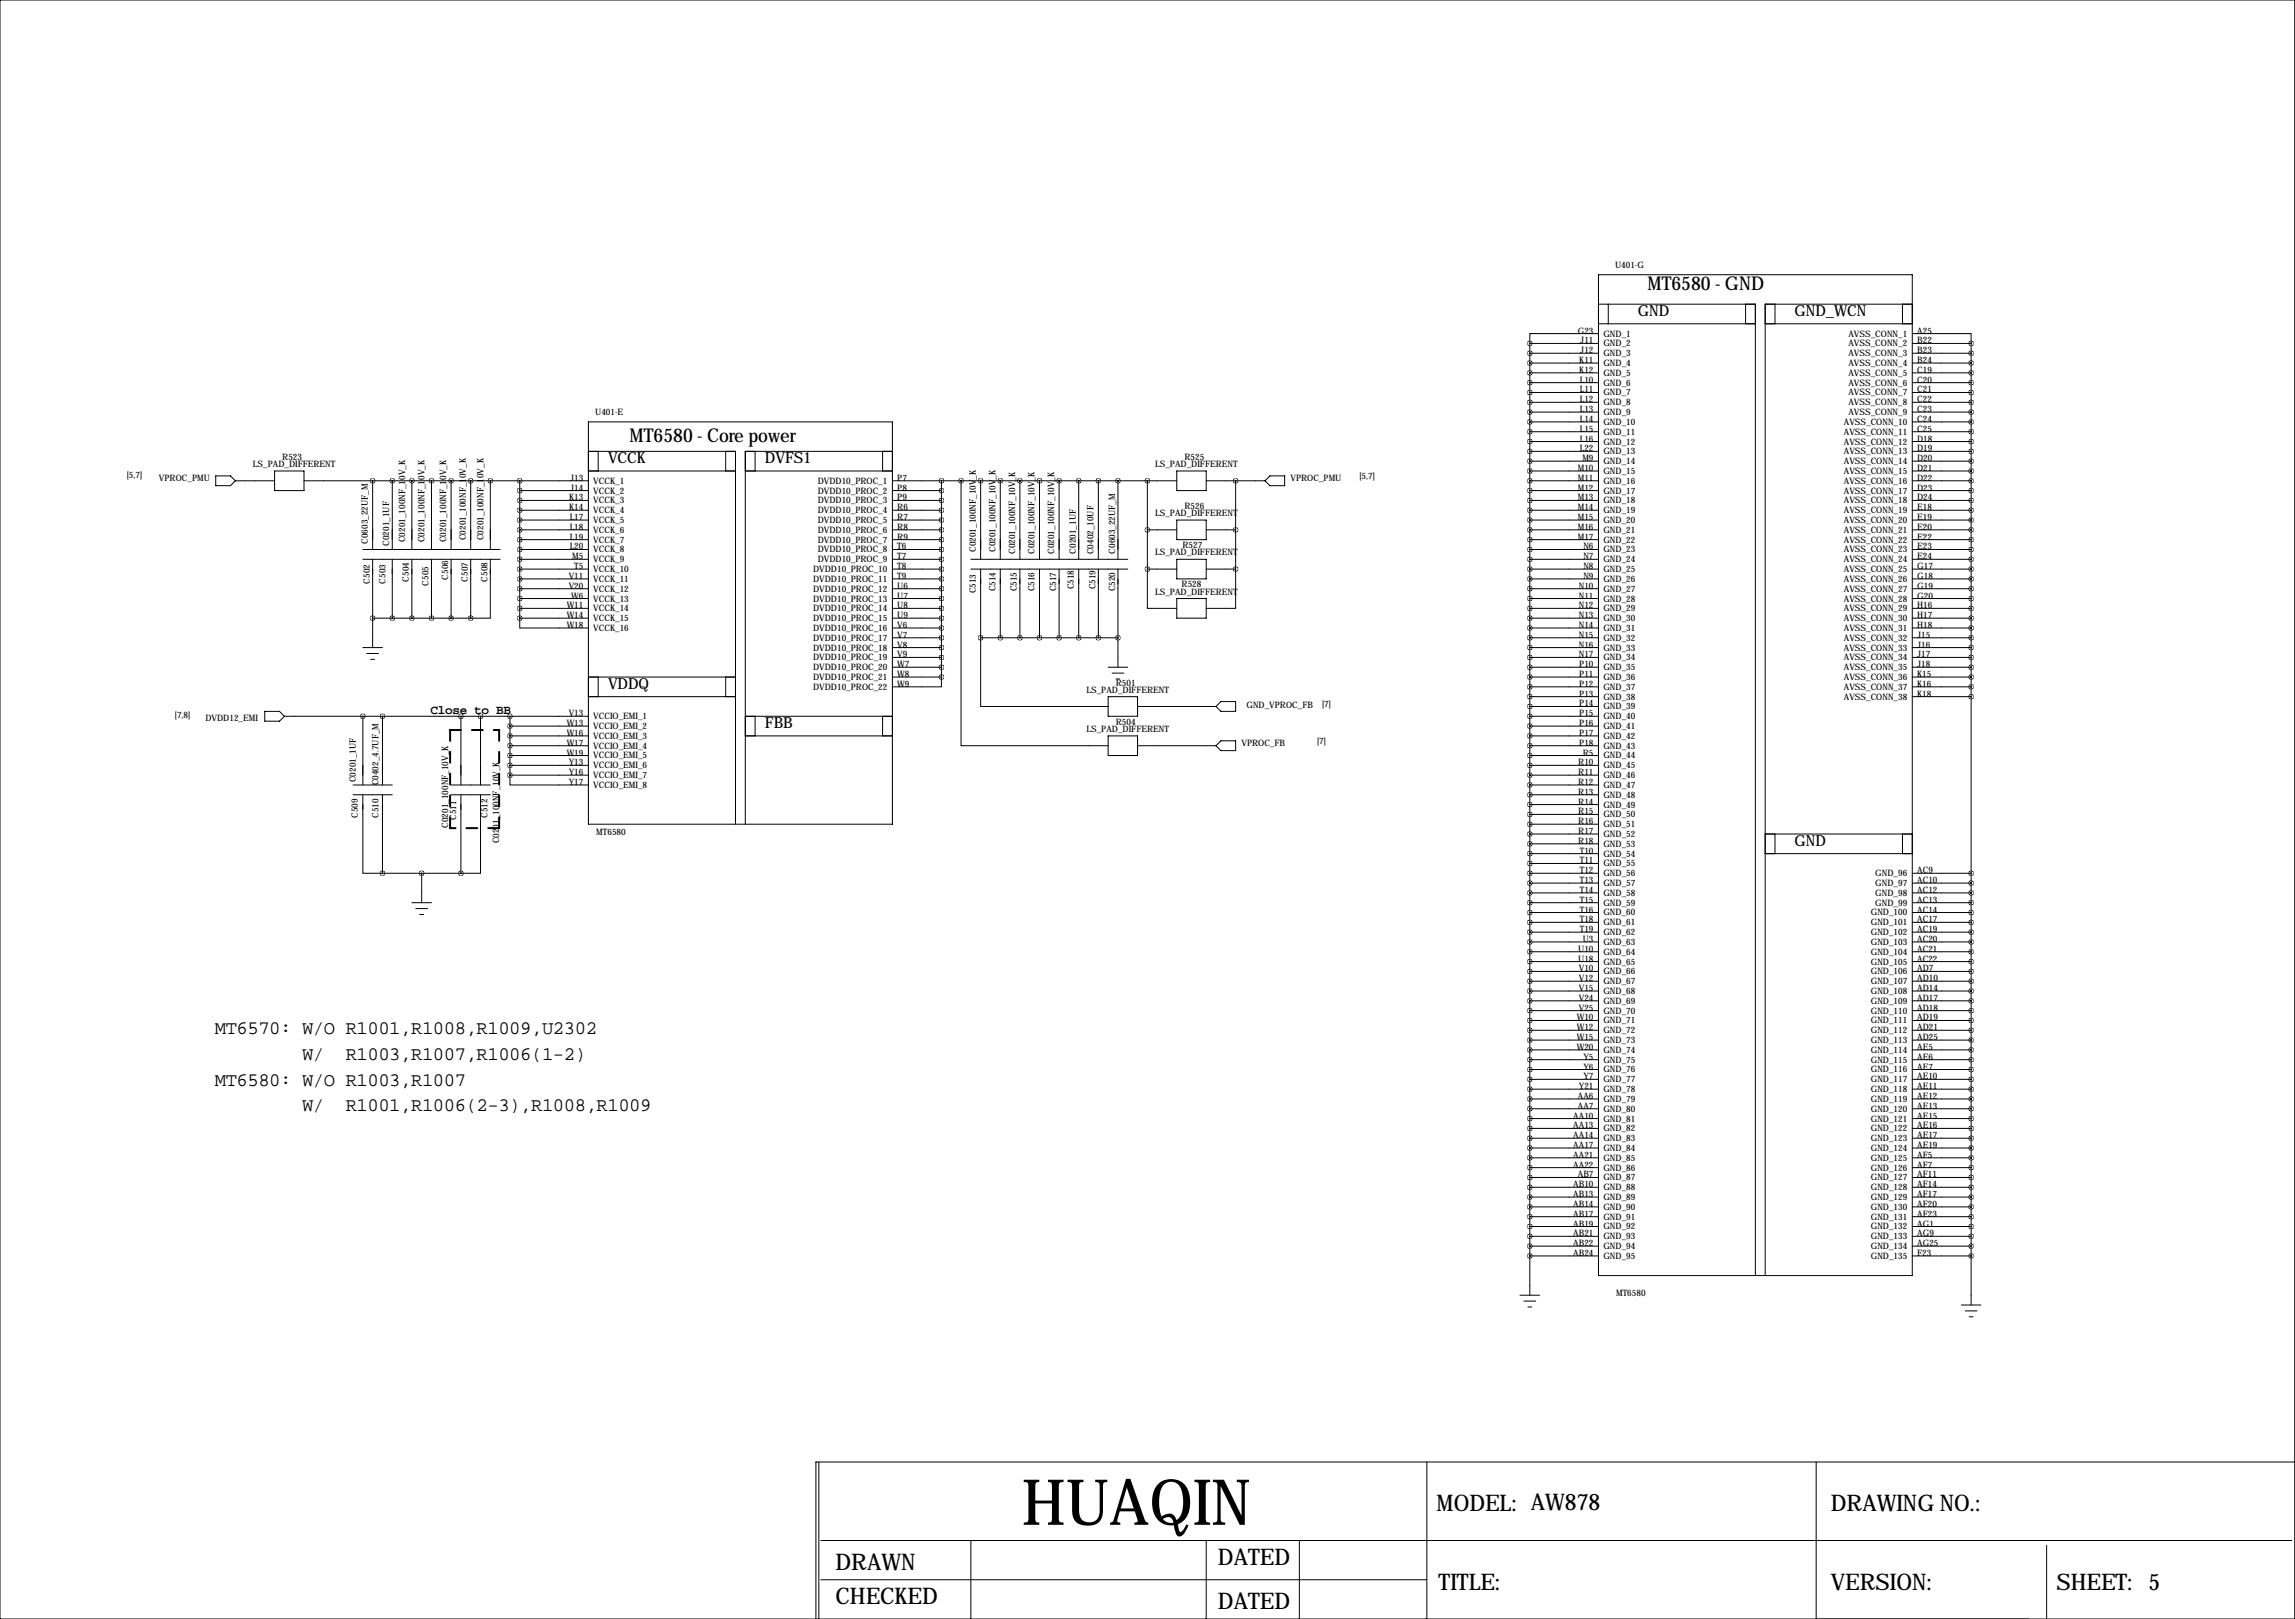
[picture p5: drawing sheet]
<svg xmlns="http://www.w3.org/2000/svg" width="594mm" height="419mm" viewBox="0 0 594 419" stroke-linecap="round" stroke-linejoin="round" font-family="sans-serif">
<defs><g id="words">
<text font-size="16.5" x="264.7" y="394.7">HUAQIN</text>
<g font-size="5.9">
<text x="372.1" y="391.2">MODEL: AW878</text>
<text x="474.2" y="391.2">DRAWING NO.:</text>
<text x="216.4" y="406.4">DRAWN</text>
<text x="315.5" y="405.1">DATED</text>
<text x="372.6" y="411.5">TITLE:</text>
<text x="474.2" y="411.5">VERSION:</text>
<text x="532.6" y="411.5">SHEET:</text>
<text x="556.5" y="411.5">5</text>
<text x="216.4" y="415.3">CHECKED</text>
<text x="315.5" y="416.6">DATED</text>
</g>
<g font-size="4.9">
<text x="426.7" y="75.2">MT6580 - GND</text>
<text x="163.1" y="114.3">MT6580 - Core power</text>
<text x="55.6" y="267.7">MT6570: W/O R1001,R1008,R1009,U2302</text>
<text x="78.2" y="274.4">W/</text>
<text x="89.5" y="274.4">R1003,R1007,R1006(1-2)</text>
<text x="55.6" y="281">MT6580: W/O R1003,R1007</text>
<text x="78.2" y="287.7">W/</text>
<text x="89.5" y="287.7">R1001,R1006(2-3),R1008,R1009</text>
</g>
<g font-size="4">
<text x="424.2" y="81.8">GND</text>
<text x="464.8" y="81.8">GND_WCN</text>
<text x="157.5" y="119.9">VCCK</text>
<text x="198.1" y="119.9">DVFS1</text>
<text x="157.5" y="178.3">VDDQ</text>
<text x="198.1" y="188.5">FBB</text>
<text x="464.8" y="218.9">GND</text>
</g>
<text font-size="3.3" x="111.5" y="184.9">Close to BB</text>
<g font-size="2.3">
<text x="418.3" y="69.3">U401-G</text>
<text x="408.7" y="86.4">G23</text>
<text x="409.3" y="88.9">J11</text>
<text x="415.3" y="89.7">GND_2</text>
<text x="415.3" y="87.1">GND_1</text>
<text x="478.7" y="87.1">AVSS_CONN_1</text>
<text x="478.7" y="89.7">AVSS_CONN_2</text>
<text x="496.6" y="86.4">A25</text>
<text x="496.6" y="88.9">B22</text>
<text x="409.1" y="94">K11</text>
<text x="409.3" y="91.4">J12</text>
<text x="415.3" y="92.2">GND_3</text>
<text x="415.3" y="94.7">GND_4</text>
<text x="478.7" y="92.2">AVSS_CONN_3</text>
<text x="478.7" y="94.7">AVSS_CONN_4</text>
<text x="496.6" y="91.4">B23</text>
<text x="496.6" y="94">B24</text>
<text x="409.1" y="96.5">K12</text>
<text x="409.2" y="99.1">L10</text>
<text x="409.2" y="101.6">L11</text>
<text x="415.3" y="97.3">GND_5</text>
<text x="415.3" y="99.8">GND_6</text>
<text x="478.7" y="97.3">AVSS_CONN_5</text>
<text x="478.7" y="99.8">AVSS_CONN_6</text>
<text x="496.6" y="96.5">C19</text>
<text x="496.6" y="99.1">C20</text>
<text x="496.6" y="101.6">C21</text>
<text x="154.2" y="107.4">U401-E</text>
<text x="409.2" y="104.1">L12</text>
<text x="409.2" y="106.7">L13</text>
<text x="415.3" y="102.4">GND_7</text>
<text x="415.3" y="104.9">GND_8</text>
<text x="415.3" y="107.4">GND_9</text>
<text x="478.7" y="102.4">AVSS_CONN_7</text>
<text x="478.7" y="104.9">AVSS_CONN_8</text>
<text x="478.7" y="107.4">AVSS_CONN_9</text>
<text x="496.6" y="104.1">C22</text>
<text x="496.6" y="106.7">C23</text>
<text x="409.2" y="109.2">L14</text>
<text x="409.2" y="111.8">L15</text>
<text x="415.3" y="110">GND_10</text>
<text x="415.3" y="112.5">GND_11</text>
<text x="477.6" y="110">AVSS_CONN_10</text>
<text x="477.6" y="112.5">AVSS_CONN_11</text>
<text x="496.6" y="109.2">C24</text>
<text x="496.6" y="111.8">C25</text>
<text x="73.1" y="119.1">R523</text>
<text x="306.8" y="119.1">R525</text>
<text x="409.2" y="114.3">L16</text>
<text x="409.2" y="116.8">L22</text>
<text x="409.9" y="119.4">M9</text>
<text x="415.3" y="115.1">GND_12</text>
<text x="415.3" y="117.6">GND_13</text>
<text x="477.6" y="115.1">AVSS_CONN_12</text>
<text x="477.6" y="117.6">AVSS_CONN_13</text>
<text x="496.6" y="114.3">D18</text>
<text x="496.6" y="116.8">D19</text>
<text x="496.6" y="119.4">D20</text>
<text x="32.9" y="123.7">[5,7]</text>
<text x="41.2" y="124.5">VPROC_PMU</text>
<text x="65.5" y="120.9">LS_PAD_DIFFERENT</text>
<text x="147.7" y="124.5">J13</text>
<text x="153.7" y="125.2">VCCK_1</text>
<text x="211.8" y="125.2">DVDD10_PROC_1</text>
<text x="232.4" y="124.5">P7</text>
<text x="299.2" y="120.9">LS_PAD_DIFFERENT</text>
<text x="334.3" y="124.5">VPROC_PMU</text>
<text x="352.2" y="124">[5,7]</text>
<text x="408.7" y="121.9">M10</text>
<text x="408.7" y="124.5">M11</text>
<text x="415.3" y="120.1">GND_14</text>
<text x="415.3" y="122.7">GND_15</text>
<text x="415.3" y="125.2">GND_16</text>
<text x="477.6" y="120.1">AVSS_CONN_14</text>
<text x="477.6" y="122.7">AVSS_CONN_15</text>
<text x="477.6" y="125.2">AVSS_CONN_16</text>
<text x="496.6" y="121.9">D21</text>
<text x="496.6" y="124.5">D22</text>
<text x="147.4" y="129.5">K13</text>
<text x="147.7" y="127">J14</text>
<text x="153.7" y="127.8">VCCK_2</text>
<text x="153.7" y="130.3">VCCK_3</text>
<text x="211.8" y="127.8">DVDD10_PROC_2</text>
<text x="211.8" y="130.3">DVDD10_PROC_3</text>
<text x="232.4" y="127">P8</text>
<text x="232.4" y="129.5">P9</text>
<text x="306.8" y="131.8">R526</text>
<text x="408.7" y="127">M12</text>
<text x="408.7" y="129.5">M13</text>
<text x="415.3" y="127.8">GND_17</text>
<text x="415.3" y="130.3">GND_18</text>
<text x="477.6" y="127.8">AVSS_CONN_17</text>
<text x="477.6" y="130.3">AVSS_CONN_18</text>
<text x="496.6" y="127">D23</text>
<text x="496.6" y="129.5">D24</text>
<text x="147.4" y="132.1">K14</text>
<text x="147.6" y="134.6">L17</text>
<text x="147.6" y="137.2">L18</text>
<text x="153.7" y="132.8">VCCK_4</text>
<text x="153.7" y="135.4">VCCK_5</text>
<text x="153.7" y="137.9">VCCK_6</text>
<text x="211.8" y="132.8">DVDD10_PROC_4</text>
<text x="211.8" y="135.4">DVDD10_PROC_5</text>
<text x="211.8" y="137.9">DVDD10_PROC_6</text>
<text x="232.4" y="132.1">R6</text>
<text x="232.4" y="134.6">R7</text>
<text x="232.4" y="137.2">R8</text>
<text x="299.2" y="133.6">LS_PAD_DIFFERENT</text>
<text x="408.7" y="132.1">M14</text>
<text x="408.7" y="134.6">M15</text>
<text x="408.7" y="137.2">M16</text>
<text x="415.3" y="132.8">GND_19</text>
<text x="415.3" y="135.4">GND_20</text>
<text x="415.3" y="137.9">GND_21</text>
<text x="477.6" y="132.8">AVSS_CONN_19</text>
<text x="477.6" y="135.4">AVSS_CONN_20</text>
<text x="477.6" y="137.9">AVSS_CONN_21</text>
<text x="496.6" y="132.1">E18</text>
<text x="496.6" y="134.6">E19</text>
<text x="496.6" y="137.2">E20</text>
<text x="95.3" y="140.8" transform="rotate(-90 95.3 140.8)">C0603_22UF_M</text>
<text x="100.8" y="141.3" transform="rotate(-90 100.8 141.3)">C0201_1UF</text>
<text x="104.9" y="140.3" transform="rotate(-90 104.9 140.3)">C0201_100NF_10V_K</text>
<text x="110" y="140.3" transform="rotate(-90 110 140.3)">C0201_100NF_10V_K</text>
<text x="115.6" y="140.3" transform="rotate(-90 115.6 140.3)">C0201_100NF_10V_K</text>
<text x="120.7" y="139.8" transform="rotate(-90 120.7 139.8)">C0201_100NF_10V_K</text>
<text x="125.2" y="139.8" transform="rotate(-90 125.2 139.8)">C0201_100NF_10V_K</text>
<text x="147.6" y="139.7">L19</text>
<text x="147.6" y="142.2">L20</text>
<text x="153.7" y="140.5">VCCK_7</text>
<text x="153.7" y="143">VCCK_8</text>
<text x="211.8" y="140.5">DVDD10_PROC_7</text>
<text x="211.8" y="143">DVDD10_PROC_8</text>
<text x="232.4" y="139.7">R9</text>
<text x="232.4" y="142.2">T6</text>
<text x="252.7" y="142.9" transform="rotate(-90 252.7 142.9)">C0201_100NF_10V_K</text>
<text x="257.8" y="142.9" transform="rotate(-90 257.8 142.9)">C0201_100NF_10V_K</text>
<text x="262.9" y="143.4" transform="rotate(-90 262.9 143.4)">C0201_100NF_10V_K</text>
<text x="268" y="143.4" transform="rotate(-90 268 143.4)">C0201_100NF_10V_K</text>
<text x="273.1" y="143.4" transform="rotate(-90 273.1 143.4)">C0201_100NF_10V_K</text>
<text x="278.6" y="143.3" transform="rotate(-90 278.6 143.3)">C0201_1UF</text>
<text x="283.2" y="143.5" transform="rotate(-90 283.2 143.5)">C0402_10UF</text>
<text x="288.8" y="143.3" transform="rotate(-90 288.8 143.3)">C0603_22UF_M</text>
<text x="299.2" y="143.8">LS_PAD_DIFFERENT</text>
<text x="306.3" y="141.7">R527</text>
<text x="408.7" y="139.7">M17</text>
<text x="410.1" y="142.2">N6</text>
<text x="415.3" y="140.5">GND_22</text>
<text x="415.3" y="143">GND_23</text>
<text x="477.6" y="140.5">AVSS_CONN_22</text>
<text x="477.6" y="143">AVSS_CONN_23</text>
<text x="496.6" y="139.7">E22</text>
<text x="496.6" y="142.2">E23</text>
<text x="147.3" y="149.9">V11</text>
<text x="148.2" y="144.8">M5</text>
<text x="148.8" y="147.3">T5</text>
<text x="153.7" y="145.5">VCCK_9</text>
<text x="153.7" y="148.1">VCCK_10</text>
<text x="210.6" y="148.1">DVDD10_PROC_10</text>
<text x="211.8" y="145.5">DVDD10_PROC_9</text>
<text x="232.4" y="144.8">T7</text>
<text x="232.4" y="147.3">T8</text>
<text x="232.4" y="149.9">T9</text>
<text x="410.1" y="144.8">N7</text>
<text x="410.1" y="147.3">N8</text>
<text x="410.1" y="149.9">N9</text>
<text x="415.3" y="145.5">GND_24</text>
<text x="415.3" y="148.1">GND_25</text>
<text x="477.6" y="145.5">AVSS_CONN_24</text>
<text x="477.6" y="148.1">AVSS_CONN_25</text>
<text x="496.6" y="144.8">E24</text>
<text x="496.6" y="147.3">G17</text>
<text x="496.6" y="149.9">G18</text>
<text x="95.8" y="151.1" transform="rotate(-90 95.8 151.1)">C502</text>
<text x="99.8" y="151.1" transform="rotate(-90 99.8 151.1)">C503</text>
<text x="105.9" y="150.6" transform="rotate(-90 105.9 150.6)">C504</text>
<text x="111" y="151.6" transform="rotate(-90 111 151.6)">C505</text>
<text x="116.1" y="150" transform="rotate(-90 116.1 150)">C506</text>
<text x="121.2" y="150.6" transform="rotate(-90 121.2 150.6)">C507</text>
<text x="126.2" y="150.6" transform="rotate(-90 126.2 150.6)">C508</text>
<text x="147.3" y="152.4">V20</text>
<text x="148" y="154.9">W6</text>
<text x="153.7" y="150.6">VCCK_11</text>
<text x="153.7" y="153.2">VCCK_12</text>
<text x="153.7" y="155.7">VCCK_13</text>
<text x="210.6" y="150.6">DVDD10_PROC_11</text>
<text x="210.6" y="153.2">DVDD10_PROC_12</text>
<text x="210.6" y="155.7">DVDD10_PROC_13</text>
<text x="232.4" y="152.4">U6</text>
<text x="232.4" y="154.9">U7</text>
<text x="252.7" y="153.6" transform="rotate(-90 252.7 153.6)">C513</text>
<text x="257.8" y="153.1" transform="rotate(-90 257.8 153.1)">C514</text>
<text x="263.4" y="153.1" transform="rotate(-90 263.4 153.1)">C515</text>
<text x="268" y="153.1" transform="rotate(-90 268 153.1)">C516</text>
<text x="273.6" y="153.1" transform="rotate(-90 273.6 153.1)">C517</text>
<text x="278.1" y="152.6" transform="rotate(-90 278.1 152.6)">C518</text>
<text x="283.7" y="152.6" transform="rotate(-90 283.7 152.6)">C519</text>
<text x="288.8" y="153.1" transform="rotate(-90 288.8 153.1)">C520</text>
<text x="299.2" y="153.9">LS_PAD_DIFFERENT</text>
<text x="306" y="151.9">R528</text>
<text x="408.9" y="152.4">N10</text>
<text x="408.9" y="154.9">N11</text>
<text x="415.3" y="150.6">GND_26</text>
<text x="415.3" y="153.2">GND_27</text>
<text x="415.3" y="155.7">GND_28</text>
<text x="477.6" y="150.6">AVSS_CONN_26</text>
<text x="477.6" y="153.2">AVSS_CONN_27</text>
<text x="477.6" y="155.7">AVSS_CONN_28</text>
<text x="496.6" y="152.4">G19</text>
<text x="496.6" y="154.9">G20</text>
<text x="146.8" y="157.5">W11</text>
<text x="146.8" y="160">W14</text>
<text x="153.7" y="158.2">VCCK_14</text>
<text x="153.7" y="160.8">VCCK_15</text>
<text x="210.6" y="158.2">DVDD10_PROC_14</text>
<text x="210.6" y="160.8">DVDD10_PROC_15</text>
<text x="232.4" y="157.5">U8</text>
<text x="232.4" y="160">U9</text>
<text x="408.9" y="157.5">N12</text>
<text x="408.9" y="160">N13</text>
<text x="415.3" y="158.2">GND_29</text>
<text x="415.3" y="160.8">GND_30</text>
<text x="477.6" y="158.2">AVSS_CONN_29</text>
<text x="477.6" y="160.8">AVSS_CONN_30</text>
<text x="496.6" y="157.5">H16</text>
<text x="496.6" y="160">H17</text>
<text x="146.8" y="162.6">W18</text>
<text x="153.7" y="163.3">VCCK_16</text>
<text x="210.6" y="163.3">DVDD10_PROC_16</text>
<text x="210.6" y="165.9">DVDD10_PROC_17</text>
<text x="232.4" y="162.6">V6</text>
<text x="232.4" y="165.1">V7</text>
<text x="232.4" y="167.6">V8</text>
<text x="408.9" y="162.6">N14</text>
<text x="408.9" y="165.1">N15</text>
<text x="408.9" y="167.6">N16</text>
<text x="415.3" y="163.3">GND_31</text>
<text x="415.3" y="165.9">GND_32</text>
<text x="477.6" y="163.3">AVSS_CONN_31</text>
<text x="477.6" y="165.9">AVSS_CONN_32</text>
<text x="496.6" y="162.6">H18</text>
<text x="496.6" y="165.1">J15</text>
<text x="496.6" y="167.6">J16</text>
<text x="210.6" y="168.4">DVDD10_PROC_18</text>
<text x="210.6" y="170.9">DVDD10_PROC_19</text>
<text x="210.6" y="173.5">DVDD10_PROC_20</text>
<text x="232.4" y="170.2">V9</text>
<text x="232.4" y="172.7">W7</text>
<text x="408.9" y="170.2">N17</text>
<text x="409.1" y="172.7">P10</text>
<text x="415.3" y="168.4">GND_33</text>
<text x="415.3" y="170.9">GND_34</text>
<text x="415.3" y="173.5">GND_35</text>
<text x="477.6" y="168.4">AVSS_CONN_33</text>
<text x="477.6" y="170.9">AVSS_CONN_34</text>
<text x="477.6" y="173.5">AVSS_CONN_35</text>
<text x="496.6" y="170.2">J17</text>
<text x="496.6" y="172.7">J18</text>
<text x="210.6" y="176">DVDD10_PROC_21</text>
<text x="210.6" y="178.6">DVDD10_PROC_22</text>
<text x="232.4" y="175.3">W8</text>
<text x="232.4" y="177.8">W9</text>
<text x="281.4" y="179.3">LS_PAD_DIFFERENT</text>
<text x="289" y="177.5">R501</text>
<text x="409.1" y="175.3">P11</text>
<text x="409.1" y="177.8">P12</text>
<text x="415.3" y="176">GND_36</text>
<text x="415.3" y="178.6">GND_37</text>
<text x="477.6" y="176">AVSS_CONN_36</text>
<text x="477.6" y="178.6">AVSS_CONN_37</text>
<text x="496.6" y="175.3">K15</text>
<text x="496.6" y="177.8">K16</text>
<text x="45.3" y="185.9">[7,8]</text>
<text x="147.3" y="185.4">V13</text>
<text x="322.8" y="183.4">GND_VPROC_FB</text>
<text x="342.4" y="182.9">[7]</text>
<text x="409.1" y="180.3">P13</text>
<text x="409.1" y="182.9">P14</text>
<text x="409.1" y="185.4">P15</text>
<text x="415.3" y="181.1">GND_38</text>
<text x="415.3" y="183.6">GND_39</text>
<text x="477.6" y="181.1">AVSS_CONN_38</text>
<text x="496.6" y="180.3">K18</text>
<text x="53.2" y="186.7">DVDD12_EMI</text>
<text x="146.8" y="188">W13</text>
<text x="146.8" y="190.5">W16</text>
<text x="153.7" y="186.2">VCCIO_EMI_1</text>
<text x="153.7" y="188.7">VCCIO_EMI_2</text>
<text x="153.7" y="191.3">VCCIO_EMI_3</text>
<text x="281.4" y="189.5">LS_PAD_DIFFERENT</text>
<text x="289" y="187.7">R504</text>
<text x="409.1" y="188">P16</text>
<text x="409.1" y="190.5">P17</text>
<text x="415.3" y="186.2">GND_40</text>
<text x="415.3" y="188.7">GND_41</text>
<text x="415.3" y="191.3">GND_42</text>
<text x="146.8" y="195.6">W19</text>
<text x="146.8" y="193">W17</text>
<text x="153.7" y="196.3">VCCIO_EMI_5</text>
<text x="153.7" y="193.8">VCCIO_EMI_4</text>
<text x="321.6" y="193">VPROC_FB</text>
<text x="341.2" y="192.5">[7]</text>
<text x="409.1" y="193">P18</text>
<text x="410" y="195.6">R5</text>
<text x="415.3" y="193.8">GND_43</text>
<text x="415.3" y="196.3">GND_44</text>
<text x="92.2" y="202.5" transform="rotate(-90 92.2 202.5)">C0201_1UF</text>
<text x="98" y="203.3" transform="rotate(-90 98 203.3)">C0402_4.7UF_M</text>
<text x="147.3" y="198.1">Y13</text>
<text x="147.3" y="200.7">Y16</text>
<text x="147.3" y="203.2">Y17</text>
<text x="153.7" y="198.9">VCCIO_EMI_6</text>
<text x="153.7" y="201.4">VCCIO_EMI_7</text>
<text x="153.7" y="204">VCCIO_EMI_8</text>
<text x="408.8" y="200.7">R11</text>
<text x="408.8" y="203.2">R12</text>
<text x="408.8" y="198.1">R10</text>
<text x="415.3" y="201.4">GND_46</text>
<text x="415.3" y="204">GND_47</text>
<text x="415.3" y="198.9">GND_45</text>
<text x="408.8" y="205.7">R13</text>
<text x="408.8" y="208.3">R14</text>
<text x="415.3" y="206.5">GND_48</text>
<text x="415.3" y="209">GND_49</text>
<text x="92.7" y="211.8" transform="rotate(-90 92.7 211.8)">C509</text>
<text x="98.1" y="211.8" transform="rotate(-90 98.1 211.8)">C510</text>
<text x="116.1" y="214.3" transform="rotate(-90 116.1 214.3)">C0201_100NF_10V_K</text>
<text x="118.1" y="212.3" transform="rotate(-90 118.1 212.3)">C511</text>
<text x="126.2" y="211.8" transform="rotate(-90 126.2 211.8)">C512</text>
<text x="408.8" y="210.8">R15</text>
<text x="408.8" y="213.4">R16</text>
<text x="408.8" y="215.9">R17</text>
<text x="415.3" y="211.6">GND_50</text>
<text x="415.3" y="214.1">GND_51</text>
<text x="129.3" y="218.3" transform="rotate(-90 129.3 218.3)">C0201_100NF_10V_K</text>
<text x="154.4" y="216.2">MT6580</text>
<text x="408.8" y="218.4">R18</text>
<text x="409.2" y="221">T10</text>
<text x="415.3" y="216.7">GND_52</text>
<text x="415.3" y="219.2">GND_53</text>
<text x="415.3" y="221.7">GND_54</text>
<text x="409.2" y="226.1">T12</text>
<text x="409.2" y="223.5">T11</text>
<text x="415.3" y="226.8">GND_56</text>
<text x="415.3" y="224.3">GND_55</text>
<text x="485.7" y="226.8">GND_96</text>
<text x="496.6" y="226.1">AC9</text>
<text x="409.2" y="228.6">T13</text>
<text x="409.2" y="231.1">T14</text>
<text x="409.2" y="233.7">T15</text>
<text x="415.3" y="229.4">GND_57</text>
<text x="415.3" y="231.9">GND_58</text>
<text x="485.7" y="229.4">GND_97</text>
<text x="485.7" y="231.9">GND_98</text>
<text x="496.6" y="228.6">AC10</text>
<text x="496.6" y="231.1">AC12</text>
<text x="496.6" y="233.7">AC13</text>
<text x="409.2" y="236.2">T16</text>
<text x="409.2" y="238.8">T18</text>
<text x="415.3" y="234.4">GND_59</text>
<text x="415.3" y="237">GND_60</text>
<text x="415.3" y="239.5">GND_61</text>
<text x="484.5" y="237">GND_100</text>
<text x="484.5" y="239.5">GND_101</text>
<text x="485.7" y="234.4">GND_99</text>
<text x="496.6" y="236.2">AC14</text>
<text x="496.6" y="238.8">AC17</text>
<text x="409.2" y="241.3">T19</text>
<text x="410" y="243.8">U3</text>
<text x="415.3" y="244.6">GND_63</text>
<text x="415.3" y="242.1">GND_62</text>
<text x="484.5" y="242.1">GND_102</text>
<text x="484.5" y="244.6">GND_103</text>
<text x="496.6" y="241.3">AC19</text>
<text x="496.6" y="243.8">AC20</text>
<text x="408.8" y="246.4">U10</text>
<text x="408.8" y="248.9">U18</text>
<text x="408.9" y="251.5">V10</text>
<text x="415.3" y="247.1">GND_64</text>
<text x="415.3" y="249.7">GND_65</text>
<text x="484.5" y="247.1">GND_104</text>
<text x="484.5" y="249.7">GND_105</text>
<text x="496.6" y="246.4">AC21</text>
<text x="496.6" y="248.9">AC22</text>
<text x="496.6" y="251.5">AD7</text>
<text x="408.9" y="254">V12</text>
<text x="408.9" y="256.5">V15</text>
<text x="415.3" y="252.2">GND_66</text>
<text x="415.3" y="254.8">GND_67</text>
<text x="415.3" y="257.3">GND_68</text>
<text x="484.5" y="257.3">GND_108</text>
<text x="484.5" y="252.2">GND_106</text>
<text x="484.5" y="254.8">GND_107</text>
<text x="496.6" y="256.5">AD14</text>
<text x="496.6" y="254">AD10</text>
<text x="408.9" y="259.1">V24</text>
<text x="408.9" y="261.6">V25</text>
<text x="415.3" y="259.8">GND_69</text>
<text x="415.3" y="262.4">GND_70</text>
<text x="484.5" y="259.8">GND_109</text>
<text x="484.5" y="262.4">GND_110</text>
<text x="496.6" y="259.1">AD17</text>
<text x="496.6" y="261.6">AD18</text>
<text x="408.4" y="264.2">W10</text>
<text x="408.4" y="266.7">W12</text>
<text x="408.4" y="269.2">W15</text>
<text x="415.3" y="264.9">GND_71</text>
<text x="415.3" y="267.5">GND_72</text>
<text x="484.5" y="264.9">GND_111</text>
<text x="484.5" y="267.5">GND_112</text>
<text x="496.6" y="264.2">AD19</text>
<text x="496.6" y="266.7">AD21</text>
<text x="496.6" y="269.2">AD25</text>
<text x="408.4" y="271.8">W20</text>
<text x="410.1" y="274.3">Y5</text>
<text x="415.3" y="275.1">GND_75</text>
<text x="415.3" y="270">GND_73</text>
<text x="415.3" y="272.5">GND_74</text>
<text x="484.5" y="272.5">GND_114</text>
<text x="484.5" y="275.1">GND_115</text>
<text x="484.5" y="270">GND_113</text>
<text x="496.6" y="271.8">AE5</text>
<text x="496.6" y="274.3">AE6</text>
<text x="408.9" y="281.9">Y21</text>
<text x="410.1" y="276.9">Y6</text>
<text x="410.1" y="279.4">Y7</text>
<text x="415.3" y="277.6">GND_76</text>
<text x="415.3" y="280.2">GND_77</text>
<text x="484.5" y="277.6">GND_116</text>
<text x="484.5" y="280.2">GND_117</text>
<text x="496.6" y="276.9">AE7</text>
<text x="496.6" y="279.4">AE10</text>
<text x="496.6" y="281.9">AE11</text>
<text x="408.7" y="284.5">AA6</text>
<text x="408.7" y="287">AA7</text>
<text x="415.3" y="282.7">GND_78</text>
<text x="415.3" y="285.2">GND_79</text>
<text x="415.3" y="287.8">GND_80</text>
<text x="484.5" y="282.7">GND_118</text>
<text x="484.5" y="285.2">GND_119</text>
<text x="484.5" y="287.8">GND_120</text>
<text x="496.6" y="284.5">AE12</text>
<text x="496.6" y="287">AE13</text>
<text x="407.5" y="289.6">AA10</text>
<text x="407.5" y="292.1">AA13</text>
<text x="415.3" y="290.3">GND_81</text>
<text x="415.3" y="292.9">GND_82</text>
<text x="484.5" y="290.3">GND_121</text>
<text x="484.5" y="292.9">GND_122</text>
<text x="496.6" y="289.6">AE15</text>
<text x="496.6" y="292.1">AE16</text>
<text x="407.5" y="294.6">AA14</text>
<text x="407.5" y="297.2">AA17</text>
<text x="407.5" y="299.7">AA21</text>
<text x="415.3" y="295.4">GND_83</text>
<text x="415.3" y="297.9">GND_84</text>
<text x="484.5" y="295.4">GND_123</text>
<text x="484.5" y="297.9">GND_124</text>
<text x="496.6" y="294.6">AE17</text>
<text x="496.6" y="297.2">AE19</text>
<text x="496.6" y="299.7">AF5</text>
<text x="407.5" y="302.3">AA22</text>
<text x="408.7" y="304.8">AB7</text>
<text x="415.3" y="300.5">GND_85</text>
<text x="415.3" y="303">GND_86</text>
<text x="415.3" y="305.6">GND_87</text>
<text x="484.5" y="300.5">GND_125</text>
<text x="484.5" y="303">GND_126</text>
<text x="484.5" y="305.6">GND_127</text>
<text x="496.6" y="302.3">AF7</text>
<text x="496.6" y="304.8">AF11</text>
<text x="407.5" y="307.3">AB10</text>
<text x="407.5" y="309.9">AB13</text>
<text x="415.3" y="308.1">GND_88</text>
<text x="415.3" y="310.6">GND_89</text>
<text x="484.5" y="308.1">GND_128</text>
<text x="484.5" y="310.6">GND_129</text>
<text x="496.6" y="307.3">AF14</text>
<text x="496.6" y="309.9">AF17</text>
<text x="407.5" y="312.4">AB14</text>
<text x="407.5" y="315">AB17</text>
<text x="407.5" y="317.5">AB19</text>
<text x="415.3" y="313.2">GND_90</text>
<text x="415.3" y="315.7">GND_91</text>
<text x="484.5" y="313.2">GND_130</text>
<text x="484.5" y="315.7">GND_131</text>
<text x="496.6" y="312.4">AF20</text>
<text x="496.6" y="315">AF23</text>
<text x="496.6" y="317.5">AG1</text>
<text x="407.5" y="320">AB21</text>
<text x="407.5" y="322.6">AB22</text>
<text x="415.3" y="318.3">GND_92</text>
<text x="415.3" y="320.8">GND_93</text>
<text x="415.3" y="323.3">GND_94</text>
<text x="484.5" y="318.3">GND_132</text>
<text x="484.5" y="320.8">GND_133</text>
<text x="484.5" y="323.3">GND_134</text>
<text x="496.6" y="320">AG9</text>
<text x="496.6" y="322.6">AG25</text>
<text x="407.5" y="325.1">AB24</text>
<text x="415.3" y="325.9">GND_95</text>
<text x="484.5" y="325.9">GND_135</text>
<text x="496.6" y="325.1">F23</text>
<text x="418.6" y="335.5">MT6580</text>
</g>
</g></defs>
<g fill="none" stroke="#000" stroke-width=".26">
<path d="M0 0h594.4v419.1h-594.4zM414 78.7h40.7v251.5M414 71.1h81.3v259.1h-81.3zM416.6 78.7v5.1M452.1 78.7v5.1M459.7 78.7v5.1M492.8 78.7v5.1M495.3 78.7h-38.1v251.5M396.2 88.9h17.8M396.2 91.4h17.8M396.2 94h17.8M396.2 96.5h17.8"/>
<path d="M396.2 99.1h17.8M396.2 88.9v246.4M414 86.4h-17.8v2.5M414 83.8h40.7M457.2 83.8h38.1M495.3 86.4h15.2v2.5M495.3 88.9h15.2M495.3 91.4h15.2M495.3 94h15.2M495.3 96.5h15.2M495.3 99.1h15.2M510.5 88.9v248.9"/>
<path d="M152.4 109.2h78.7v104.2h-78.7zM152.4 116.8h38.1v96.6M154.9 116.8v5.1M188 116.8v5.1M195.6 116.8v5.1M228.6 116.8v5.1M231.1 116.8h-38.1v96.6M396.2 101.6h17.8M396.2 104.1h17.8M396.2 106.7h17.8M396.2 109.2h17.8M396.2 111.8h17.8"/>
<path d="M396.2 114.3h17.8M396.2 116.8h17.8M396.2 119.4h17.8M495.3 101.6h15.2M495.3 104.1h15.2M495.3 106.7h15.2M495.3 109.2h15.2M495.3 111.8h15.2M495.3 114.3h15.2M495.3 116.8h15.2M495.3 119.4h15.2M55.9 123.2h3.8l1.3 1.3-1.3 1.2h-3.8z"/>
<path d="M61 124.5h10.1M71.1 121.9h7.6v5.1h-7.6zM78.7 124.5h73.7M96.5 124.5v17.7M101.6 124.5v17.7M106.7 124.5v17.7M111.8 124.5v17.7M116.8 124.5v17.7M121.9 124.5v17.7M127 124.5v17.7M134.6 127h17.8M134.6 129.5h17.8"/>
<path d="M134.6 132.1h17.8M134.6 134.6h17.8M134.6 137.2h17.8M134.6 139.7h17.8M134.6 124.5v35.5M152.4 121.9h38.1M193 121.9h38.1M231.1 124.5h73.7M231.1 127h12.7M231.1 129.5h12.7M231.1 132.1h12.7M231.1 134.6h12.7"/>
<path d="M231.1 137.2h12.7M231.1 139.7h12.7M243.8 124.5v50.8M248.9 124.5v68.5h38.1M254 124.5v20.3M259.1 124.5v20.3M264.2 124.5v20.3M269.2 124.5v20.3M274.3 124.5v20.3M279.4 124.5v20.3M284.5 124.5v20.3M289.6 124.5v20.3"/>
<path d="M297.2 137.2h7.6M297.2 124.5v22.8M304.8 121.9h7.6v5.1h-7.6zM304.8 134.6h7.6v5.1h-7.6zM312.4 124.5h15.3M312.4 137.2h7.6M320 124.5v22.8M327.7 124.5l1.2-1.3h3.8v2.5h-3.8zM396.2 121.9h17.8M396.2 124.5h17.8M396.2 127h17.8M396.2 129.5h17.8"/>
<path d="M396.2 132.1h17.8M396.2 134.6h17.8M396.2 137.2h17.8M396.2 139.7h17.8M495.3 121.9h15.2M495.3 124.5h15.2M495.3 127h15.2M495.3 129.5h15.2M495.3 132.1h15.2M495.3 134.6h15.2M495.3 137.2h15.2M495.3 139.7h15.2"/>
<path d="M94 144.8h35.5M94 142.2h35.5M96.5 144.8v22.8M101.6 144.8v15.2M106.7 144.8v15.2M111.8 144.8v15.2M116.8 144.8v15.2M121.9 144.8v15.2M127 144.8v15.2h-5.1M134.6 144.8h17.8M134.6 142.2h17.8M134.6 147.3h17.8"/>
<path d="M134.6 149.9h17.8M134.6 152.4h17.8M134.6 154.9h17.8M134.6 157.5h17.8M231.1 144.8h12.7M231.1 142.2h12.7M231.1 147.3h12.7M231.1 149.9h12.7M231.1 152.4h12.7M231.1 154.9h12.7M231.1 157.5h12.7M251.5 144.8h40.6"/>
<path d="M251.5 147.3h40.6M254 147.3v17.8M259.1 147.3v17.8M264.2 147.3v17.8M269.2 147.3v17.8M274.3 147.3v17.8M279.4 147.3v17.8M284.5 147.3v17.8M289.6 147.3v25.4M297.2 147.3v10.2h7.6M297.2 147.3h7.6M304.8 144.8h7.6v5.1h-7.6z"/>
<path d="M304.8 154.9h7.6v5.1h-7.6zM312.4 147.3h7.6M320 147.3v10.2h-7.6M396.2 144.8h17.8M396.2 142.2h17.8M396.2 147.3h17.8M396.2 149.9h17.8M396.2 152.4h17.8M396.2 154.9h17.8M396.2 157.5h17.8M495.3 144.8h15.2M495.3 142.2h15.2"/>
<path d="M495.3 147.3h15.2M495.3 149.9h15.2M495.3 152.4h15.2M495.3 154.9h15.2M495.3 157.5h15.2M94 167.6h5.1M95 169.2h3M96 170.7h1M96.5 160h25.4M134.6 160v2.6h17.8M134.6 160h17.8M152.4 175.3h38.1"/>
<path d="M154.9 175.3v5M188 175.3v5M231.1 160h12.7M231.1 162.6h12.7M231.1 165.1h12.7M231.1 167.6h12.7M231.1 170.2h12.7M231.1 172.7h12.7M231.1 175.3h12.7M243.8 175.3v2.5h-12.7M254 165.1v17.8h33M254 165.1h35.6"/>
<path d="M287 172.7h5.1M288 174.2h3.1M289.1 175.8h1M396.2 160h17.8M396.2 162.6h17.8M396.2 165.1h17.8M396.2 167.6h17.8M396.2 170.2h17.8M396.2 172.7h17.8M396.2 175.3h17.8M396.2 177.8h17.8M495.3 160h15.2"/>
<path d="M495.3 162.6h15.2M495.3 165.1h15.2M495.3 167.6h15.2M495.3 170.2h15.2M495.3 172.7h15.2M495.3 175.3h15.2M495.3 177.8h15.2M68.6 184.1h3.8l1.3 1.3-1.3 1.3h-3.8zM73.7 185.4h78.7M94 185.4v17.8M99.1 185.4v17.8M119.4 185.4v17.8"/>
<path d="M124.5 185.4v17.8M132.1 188h20.3M132.1 190.5h20.3M132.1 193h20.3M132.1 195.6h20.3M132.1 198.1h20.3M132.1 185.4v15.3M152.4 180.3h38.1M193 185.4h38.1M193 190.5h38.1M195.6 185.4v5.1M228.6 185.4v5.1"/>
<path d="M287 180.3h7.6v5.1h-7.6zM287 190.5h7.6v5.1h-7.6zM294.6 182.9h20.4M294.6 193h20.4M315 193l1.2-1.2h3.8v2.5h-3.8zM316.2 181.6h3.8v2.5h-3.8l-1.2-1.2zM396.2 180.3h17.8M396.2 182.9h17.8M396.2 185.4h17.8M396.2 188h17.8M396.2 190.5h17.8M396.2 193h17.8"/>
<path d="M396.2 195.6h17.8M396.2 198.1h17.8M495.3 180.3h15.2M91.4 203.2h10.2M91.4 205.7h10.2M94 205.7v20.4h5.1M99.1 205.7v20.4M116.8 203.2h10.2M116.8 205.7h10.2M119.4 205.7v20.4M124.5 205.7v20.4h-5.1M132.1 200.7v2.5h20.3"/>
<path d="M132.1 200.7h20.3M396.2 215.9h17.8M396.2 200.7h17.8M396.2 203.2h17.8M396.2 205.7h17.8M396.2 208.3h17.8M396.2 210.8h17.8M396.2 213.4h17.8M396.2 218.4h17.8M457.2 215.9h38.1M459.7 215.9v5.1M492.8 215.9v5.1"/>
<path d="M99.1 226.1h20.3M106.7 233.7h5.1M107.7 235.2h3M108.7 236.7h1M109.2 226.1v7.6M396.2 221h17.8M396.2 226.1h17.8M396.2 228.6h17.8M396.2 231.1h17.8M396.2 233.7h17.8M396.2 236.2h17.8M396.2 238.8h17.8"/>
<path d="M396.2 223.5h17.8M457.2 221h38.1M495.3 226.1h15.2M495.3 228.6h15.2M495.3 231.1h15.2M495.3 233.7h15.2M495.3 236.2h15.2M495.3 238.8h15.2M396.2 246.4h17.8M396.2 251.5h17.8M396.2 256.5h17.8M396.2 259.1h17.8"/>
<path d="M396.2 243.8h17.8M396.2 254h17.8M396.2 241.3h17.8M396.2 248.9h17.8M495.3 246.4h15.2M495.3 251.5h15.2M495.3 256.5h15.2M495.3 259.1h15.2M495.3 243.8h15.2M495.3 254h15.2M495.3 241.3h15.2M495.3 248.9h15.2"/>
<path d="M396.2 264.2h17.8M396.2 274.3h17.8M396.2 261.6h17.8M396.2 266.7h17.8M396.2 271.8h17.8M396.2 276.9h17.8M396.2 279.4h17.8M396.2 269.2h17.8M495.3 264.2h15.2M495.3 274.3h15.2M495.3 261.6h15.2M495.3 266.7h15.2"/>
<path d="M495.3 271.8h15.2M495.3 276.9h15.2M495.3 279.4h15.2M495.3 269.2h15.2M396.2 281.9h17.8M396.2 284.5h17.8M396.2 287h17.8M396.2 289.6h17.8M396.2 292.1h17.8M396.2 294.6h17.8M396.2 297.2h17.8M396.2 299.7h17.8"/>
<path d="M495.3 281.9h15.2M495.3 284.5h15.2M495.3 287h15.2M495.3 289.6h15.2M495.3 292.1h15.2M495.3 294.6h15.2M495.3 297.2h15.2M495.3 299.7h15.2M396.2 317.5h17.8M396.2 302.3h17.8M396.2 304.8h17.8M396.2 307.3h17.8"/>
<path d="M396.2 309.9h17.8M396.2 312.4h17.8M396.2 315h17.8M495.3 302.3h15.2M495.3 304.8h15.2M495.3 307.3h15.2M495.3 309.9h15.2M495.3 312.4h15.2M495.3 315h15.2M495.3 317.5h15.2M393.7 335.3h5.1M394.7 336.8h3.1"/>
<path d="M395.7 338.3h1M396.2 325.1h17.8M396.2 320h17.8M396.2 322.6h17.8M495.3 325.1h15.2M495.3 320h15.2M495.3 322.6h15.2M508 337.8h5.1M509 339.3h3.1M510 340.9h1M212.1 378.5v40.6M369.6 378.5v40.6"/>
<path d="M470.4 378.5v40.6M594.4 378.5h-383.1v40.6M212.6 398.8h381M251.5 398.8v20.3M312.4 398.8v20.3M336.5 398.8v20.3M212.6 408.9h157M530.1 400v19.1"/>
</g>
<path d="M116.6 189h12.7M129.3 189v25.4M116.6 214.4v-25.4M129.3 214.4h-12.7" fill="none" stroke="#000" stroke-width=".51" stroke-dasharray="2.8 2.8"/>
<path d="M99 185.4a.05 .05 0 0 0 .1 0 .05 .05 0 0 0-.1 0zM124.4 185.4a.05 .05 0 0 0 .1 0 .05 .05 0 0 0-.1 0zM119.3 185.4a.05 .05 0 0 0 .1 0 .05 .05 0 0 0-.1 0zM132 200.7a.05 .05 0 0 0 .1 0 .05 .05 0 0 0-.1 0zM132 198.1a.05 .05 0 0 0 .1 0 .05 .05 0 0 0-.1 0zM132 195.6a.05 .05 0 0 0 .1 0 .05 .05 0 0 0-.1 0zM132 193a.05 .05 0 0 0 .1 0 .05 .05 0 0 0-.1 0zM132 190.5a.05 .05 0 0 0 .1 0 .05 .05 0 0 0-.1 0zM132 188a.05 .05 0 0 0 .1 0 .05 .05 0 0 0-.1 0zM132 185.4a.05 .05 0 0 0 .1 0 .05 .05 0 0 0-.1 0zM93.9 185.4a.05 .05 0 0 0 .1 0 .05 .05 0 0 0-.1 0zM134.6 127a.05 .05 0 0 0 .1 0 .05 .05 0 0 0-.1 0zM134.6 129.5a.05 .05 0 0 0 .1 0 .05 .05 0 0 0-.1 0zM134.6 132.1a.05 .05 0 0 0 .1 0 .05 .05 0 0 0-.1 0zM134.6 134.6a.05 .05 0 0 0 .1 0 .05 .05 0 0 0-.1 0zM134.6 137.2a.05 .05 0 0 0 .1 0 .05 .05 0 0 0-.1 0zM134.6 139.7a.05 .05 0 0 0 .1 0 .05 .05 0 0 0-.1 0zM134.6 157.5a.05 .05 0 0 0 .1 0 .05 .05 0 0 0-.1 0zM134.6 160a.05 .05 0 0 0 .1 0 .05 .05 0 0 0-.1 0zM111.7 124.5a.05 .05 0 0 0 .1 0 .05 .05 0 0 0-.1 0zM106.6 124.5a.05 .05 0 0 0 .1 0 .05 .05 0 0 0-.1 0zM121.9 124.5a.05 .05 0 0 0 .1 0 .05 .05 0 0 0-.1 0zM134.6 124.5a.05 .05 0 0 0 .1 0 .05 .05 0 0 0-.1 0zM134.6 142.2a.05 .05 0 0 0 .1 0 .05 .05 0 0 0-.1 0zM134.6 144.8a.05 .05 0 0 0 .1 0 .05 .05 0 0 0-.1 0zM134.6 147.3a.05 .05 0 0 0 .1 0 .05 .05 0 0 0-.1 0zM134.6 149.9a.05 .05 0 0 0 .1 0 .05 .05 0 0 0-.1 0zM134.6 152.4a.05 .05 0 0 0 .1 0 .05 .05 0 0 0-.1 0zM134.6 154.9a.05 .05 0 0 0 .1 0 .05 .05 0 0 0-.1 0zM116.8 124.5a.05 .05 0 0 0 .1 0 .05 .05 0 0 0-.1 0zM109.2 226.1a.05 .05 0 0 0 .1 0 .05 .05 0 0 0-.1 0zM99 226.1a.05 .05 0 0 0 .1 0 .05 .05 0 0 0-.1 0zM119.3 226.1a.05 .05 0 0 0 .1 0 .05 .05 0 0 0-.1 0zM96.5 160a.05 .05 0 0 0 .1 0 .05 .05 0 0 0-.1 0zM121.9 160a.05 .05 0 0 0 .1 0 .05 .05 0 0 0-.1 0zM116.8 160a.05 .05 0 0 0 .1 0 .05 .05 0 0 0-.1 0zM106.6 160a.05 .05 0 0 0 .1 0 .05 .05 0 0 0-.1 0zM111.7 160a.05 .05 0 0 0 .1 0 .05 .05 0 0 0-.1 0zM274.3 165.1a.05 .05 0 0 0 .1 0 .05 .05 0 0 0-.1 0zM259 165.1a.05 .05 0 0 0 .1 0 .05 .05 0 0 0-.1 0zM264.1 165.1a.05 .05 0 0 0 .1 0 .05 .05 0 0 0-.1 0zM269.2 165.1a.05 .05 0 0 0 .1 0 .05 .05 0 0 0-.1 0zM289.5 165.1a.05 .05 0 0 0 .1 0 .05 .05 0 0 0-.1 0zM284.4 165.1a.05 .05 0 0 0 .1 0 .05 .05 0 0 0-.1 0zM243.8 127a.05 .05 0 0 0 .1 0 .05 .05 0 0 0-.1 0zM243.8 124.5a.05 .05 0 0 0 .1 0 .05 .05 0 0 0-.1 0zM243.8 147.3a.05 .05 0 0 0 .1 0 .05 .05 0 0 0-.1 0zM243.8 144.8a.05 .05 0 0 0 .1 0 .05 .05 0 0 0-.1 0zM243.8 167.6a.05 .05 0 0 0 .1 0 .05 .05 0 0 0-.1 0zM243.8 152.4a.05 .05 0 0 0 .1 0 .05 .05 0 0 0-.1 0zM243.8 149.9a.05 .05 0 0 0 .1 0 .05 .05 0 0 0-.1 0zM243.8 175.3a.05 .05 0 0 0 .1 0 .05 .05 0 0 0-.1 0zM243.8 172.7a.05 .05 0 0 0 .1 0 .05 .05 0 0 0-.1 0zM243.8 170.2a.05 .05 0 0 0 .1 0 .05 .05 0 0 0-.1 0zM243.8 154.9a.05 .05 0 0 0 .1 0 .05 .05 0 0 0-.1 0zM243.8 142.2a.05 .05 0 0 0 .1 0 .05 .05 0 0 0-.1 0zM243.8 137.2a.05 .05 0 0 0 .1 0 .05 .05 0 0 0-.1 0zM243.8 132.1a.05 .05 0 0 0 .1 0 .05 .05 0 0 0-.1 0zM243.8 139.7a.05 .05 0 0 0 .1 0 .05 .05 0 0 0-.1 0zM243.8 134.6a.05 .05 0 0 0 .1 0 .05 .05 0 0 0-.1 0zM259 124.5a.05 .05 0 0 0 .1 0 .05 .05 0 0 0-.1 0zM274.3 124.5a.05 .05 0 0 0 .1 0 .05 .05 0 0 0-.1 0zM284.4 124.5a.05 .05 0 0 0 .1 0 .05 .05 0 0 0-.1 0zM248.9 124.5a.05 .05 0 0 0 .1 0 .05 .05 0 0 0-.1 0zM243.8 129.5a.05 .05 0 0 0 .1 0 .05 .05 0 0 0-.1 0zM264.1 124.5a.05 .05 0 0 0 .1 0 .05 .05 0 0 0-.1 0zM269.2 124.5a.05 .05 0 0 0 .1 0 .05 .05 0 0 0-.1 0zM243.8 165.1a.05 .05 0 0 0 .1 0 .05 .05 0 0 0-.1 0zM243.8 162.6a.05 .05 0 0 0 .1 0 .05 .05 0 0 0-.1 0zM243.8 157.5a.05 .05 0 0 0 .1 0 .05 .05 0 0 0-.1 0zM243.8 160a.05 .05 0 0 0 .1 0 .05 .05 0 0 0-.1 0zM96.5 124.5a.05 .05 0 0 0 .1 0 .05 .05 0 0 0-.1 0zM289.5 124.5a.05 .05 0 0 0 .1 0 .05 .05 0 0 0-.1 0zM510.5 325.1a.05 .05 0 0 0 .1 0 .05 .05 0 0 0-.1 0zM510.5 322.6a.05 .05 0 0 0 .1 0 .05 .05 0 0 0-.1 0zM510.5 320a.05 .05 0 0 0 .1 0 .05 .05 0 0 0-.1 0zM510.5 317.5a.05 .05 0 0 0 .1 0 .05 .05 0 0 0-.1 0zM510.5 315a.05 .05 0 0 0 .1 0 .05 .05 0 0 0-.1 0zM510.5 312.4a.05 .05 0 0 0 .1 0 .05 .05 0 0 0-.1 0zM510.5 309.9a.05 .05 0 0 0 .1 0 .05 .05 0 0 0-.1 0zM510.5 307.3a.05 .05 0 0 0 .1 0 .05 .05 0 0 0-.1 0zM510.5 304.8a.05 .05 0 0 0 .1 0 .05 .05 0 0 0-.1 0zM510.5 302.3a.05 .05 0 0 0 .1 0 .05 .05 0 0 0-.1 0zM510.5 299.7a.05 .05 0 0 0 .1 0 .05 .05 0 0 0-.1 0zM510.5 297.2a.05 .05 0 0 0 .1 0 .05 .05 0 0 0-.1 0zM510.5 294.6a.05 .05 0 0 0 .1 0 .05 .05 0 0 0-.1 0zM510.5 292.1a.05 .05 0 0 0 .1 0 .05 .05 0 0 0-.1 0zM510.5 289.6a.05 .05 0 0 0 .1 0 .05 .05 0 0 0-.1 0zM510.5 287a.05 .05 0 0 0 .1 0 .05 .05 0 0 0-.1 0zM510.5 284.5a.05 .05 0 0 0 .1 0 .05 .05 0 0 0-.1 0zM510.5 281.9a.05 .05 0 0 0 .1 0 .05 .05 0 0 0-.1 0zM510.5 279.4a.05 .05 0 0 0 .1 0 .05 .05 0 0 0-.1 0zM510.5 276.9a.05 .05 0 0 0 .1 0 .05 .05 0 0 0-.1 0zM510.5 274.3a.05 .05 0 0 0 .1 0 .05 .05 0 0 0-.1 0zM510.5 271.8a.05 .05 0 0 0 .1 0 .05 .05 0 0 0-.1 0zM510.5 269.2a.05 .05 0 0 0 .1 0 .05 .05 0 0 0-.1 0zM510.5 266.7a.05 .05 0 0 0 .1 0 .05 .05 0 0 0-.1 0zM510.5 264.2a.05 .05 0 0 0 .1 0 .05 .05 0 0 0-.1 0zM510.5 261.6a.05 .05 0 0 0 .1 0 .05 .05 0 0 0-.1 0zM510.5 259.1a.05 .05 0 0 0 .1 0 .05 .05 0 0 0-.1 0zM510.5 256.5a.05 .05 0 0 0 .1 0 .05 .05 0 0 0-.1 0zM510.5 254a.05 .05 0 0 0 .1 0 .05 .05 0 0 0-.1 0zM510.5 251.5a.05 .05 0 0 0 .1 0 .05 .05 0 0 0-.1 0zM510.5 248.9a.05 .05 0 0 0 .1 0 .05 .05 0 0 0-.1 0zM510.5 246.4a.05 .05 0 0 0 .1 0 .05 .05 0 0 0-.1 0zM510.5 243.8a.05 .05 0 0 0 .1 0 .05 .05 0 0 0-.1 0zM510.5 241.3a.05 .05 0 0 0 .1 0 .05 .05 0 0 0-.1 0zM510.5 238.8a.05 .05 0 0 0 .1 0 .05 .05 0 0 0-.1 0zM510.5 236.2a.05 .05 0 0 0 .1 0 .05 .05 0 0 0-.1 0zM510.5 233.7a.05 .05 0 0 0 .1 0 .05 .05 0 0 0-.1 0zM510.5 231.1a.05 .05 0 0 0 .1 0 .05 .05 0 0 0-.1 0zM510.5 228.6a.05 .05 0 0 0 .1 0 .05 .05 0 0 0-.1 0zM510.5 226.1a.05 .05 0 0 0 .1 0 .05 .05 0 0 0-.1 0zM510.5 180.3a.05 .05 0 0 0 .1 0 .05 .05 0 0 0-.1 0zM510.5 177.8a.05 .05 0 0 0 .1 0 .05 .05 0 0 0-.1 0zM510.5 175.3a.05 .05 0 0 0 .1 0 .05 .05 0 0 0-.1 0zM510.5 172.7a.05 .05 0 0 0 .1 0 .05 .05 0 0 0-.1 0zM510.5 170.2a.05 .05 0 0 0 .1 0 .05 .05 0 0 0-.1 0zM510.5 167.6a.05 .05 0 0 0 .1 0 .05 .05 0 0 0-.1 0zM510.5 165.1a.05 .05 0 0 0 .1 0 .05 .05 0 0 0-.1 0zM510.5 162.6a.05 .05 0 0 0 .1 0 .05 .05 0 0 0-.1 0zM510.5 160a.05 .05 0 0 0 .1 0 .05 .05 0 0 0-.1 0zM510.5 157.5a.05 .05 0 0 0 .1 0 .05 .05 0 0 0-.1 0zM510.5 154.9a.05 .05 0 0 0 .1 0 .05 .05 0 0 0-.1 0zM510.5 152.4a.05 .05 0 0 0 .1 0 .05 .05 0 0 0-.1 0zM510.5 149.9a.05 .05 0 0 0 .1 0 .05 .05 0 0 0-.1 0zM510.5 147.3a.05 .05 0 0 0 .1 0 .05 .05 0 0 0-.1 0zM510.5 144.8a.05 .05 0 0 0 .1 0 .05 .05 0 0 0-.1 0zM510.5 142.2a.05 .05 0 0 0 .1 0 .05 .05 0 0 0-.1 0zM510.5 139.7a.05 .05 0 0 0 .1 0 .05 .05 0 0 0-.1 0zM510.5 137.2a.05 .05 0 0 0 .1 0 .05 .05 0 0 0-.1 0zM510.5 134.6a.05 .05 0 0 0 .1 0 .05 .05 0 0 0-.1 0zM510.5 132.1a.05 .05 0 0 0 .1 0 .05 .05 0 0 0-.1 0zM510.5 129.5a.05 .05 0 0 0 .1 0 .05 .05 0 0 0-.1 0zM510.5 127a.05 .05 0 0 0 .1 0 .05 .05 0 0 0-.1 0zM510.5 124.5a.05 .05 0 0 0 .1 0 .05 .05 0 0 0-.1 0zM510.5 121.9a.05 .05 0 0 0 .1 0 .05 .05 0 0 0-.1 0zM510.5 119.4a.05 .05 0 0 0 .1 0 .05 .05 0 0 0-.1 0zM510.5 116.8a.05 .05 0 0 0 .1 0 .05 .05 0 0 0-.1 0zM510.5 114.3a.05 .05 0 0 0 .1 0 .05 .05 0 0 0-.1 0zM510.5 111.8a.05 .05 0 0 0 .1 0 .05 .05 0 0 0-.1 0zM510.5 109.2a.05 .05 0 0 0 .1 0 .05 .05 0 0 0-.1 0zM510.5 106.7a.05 .05 0 0 0 .1 0 .05 .05 0 0 0-.1 0zM510.5 104.1a.05 .05 0 0 0 .1 0 .05 .05 0 0 0-.1 0zM510.5 101.6a.05 .05 0 0 0 .1 0 .05 .05 0 0 0-.1 0zM510.5 99.1a.05 .05 0 0 0 .1 0 .05 .05 0 0 0-.1 0zM510.5 96.5a.05 .05 0 0 0 .1 0 .05 .05 0 0 0-.1 0zM510.5 94a.05 .05 0 0 0 .1 0 .05 .05 0 0 0-.1 0zM510.5 91.4a.05 .05 0 0 0 .1 0 .05 .05 0 0 0-.1 0zM510.5 88.9a.05 .05 0 0 0 .1 0 .05 .05 0 0 0-.1 0zM396.2 325.1a.05 .05 0 0 0 .1 0 .05 .05 0 0 0-.1 0zM396.2 322.6a.05 .05 0 0 0 .1 0 .05 .05 0 0 0-.1 0zM396.2 320a.05 .05 0 0 0 .1 0 .05 .05 0 0 0-.1 0zM396.2 317.5a.05 .05 0 0 0 .1 0 .05 .05 0 0 0-.1 0zM396.2 315a.05 .05 0 0 0 .1 0 .05 .05 0 0 0-.1 0zM396.2 312.4a.05 .05 0 0 0 .1 0 .05 .05 0 0 0-.1 0zM396.2 309.9a.05 .05 0 0 0 .1 0 .05 .05 0 0 0-.1 0zM396.2 307.3a.05 .05 0 0 0 .1 0 .05 .05 0 0 0-.1 0zM396.2 304.8a.05 .05 0 0 0 .1 0 .05 .05 0 0 0-.1 0zM396.2 297.2a.05 .05 0 0 0 .1 0 .05 .05 0 0 0-.1 0zM396.2 302.3a.05 .05 0 0 0 .1 0 .05 .05 0 0 0-.1 0zM396.2 299.7a.05 .05 0 0 0 .1 0 .05 .05 0 0 0-.1 0zM396.2 294.6a.05 .05 0 0 0 .1 0 .05 .05 0 0 0-.1 0zM396.2 292.1a.05 .05 0 0 0 .1 0 .05 .05 0 0 0-.1 0zM396.2 289.6a.05 .05 0 0 0 .1 0 .05 .05 0 0 0-.1 0zM396.2 287a.05 .05 0 0 0 .1 0 .05 .05 0 0 0-.1 0zM396.2 284.5a.05 .05 0 0 0 .1 0 .05 .05 0 0 0-.1 0zM396.2 281.9a.05 .05 0 0 0 .1 0 .05 .05 0 0 0-.1 0zM396.2 279.4a.05 .05 0 0 0 .1 0 .05 .05 0 0 0-.1 0zM396.2 276.9a.05 .05 0 0 0 .1 0 .05 .05 0 0 0-.1 0zM396.2 274.3a.05 .05 0 0 0 .1 0 .05 .05 0 0 0-.1 0zM396.2 271.8a.05 .05 0 0 0 .1 0 .05 .05 0 0 0-.1 0zM396.2 269.2a.05 .05 0 0 0 .1 0 .05 .05 0 0 0-.1 0zM396.2 266.7a.05 .05 0 0 0 .1 0 .05 .05 0 0 0-.1 0zM396.2 264.2a.05 .05 0 0 0 .1 0 .05 .05 0 0 0-.1 0zM396.2 261.6a.05 .05 0 0 0 .1 0 .05 .05 0 0 0-.1 0zM396.2 259.1a.05 .05 0 0 0 .1 0 .05 .05 0 0 0-.1 0zM396.2 256.5a.05 .05 0 0 0 .1 0 .05 .05 0 0 0-.1 0zM396.2 254a.05 .05 0 0 0 .1 0 .05 .05 0 0 0-.1 0zM396.2 251.5a.05 .05 0 0 0 .1 0 .05 .05 0 0 0-.1 0zM396.2 248.9a.05 .05 0 0 0 .1 0 .05 .05 0 0 0-.1 0zM396.2 246.4a.05 .05 0 0 0 .1 0 .05 .05 0 0 0-.1 0zM396.2 243.8a.05 .05 0 0 0 .1 0 .05 .05 0 0 0-.1 0zM396.2 241.3a.05 .05 0 0 0 .1 0 .05 .05 0 0 0-.1 0zM396.2 238.8a.05 .05 0 0 0 .1 0 .05 .05 0 0 0-.1 0zM396.2 236.2a.05 .05 0 0 0 .1 0 .05 .05 0 0 0-.1 0zM396.2 233.7a.05 .05 0 0 0 .1 0 .05 .05 0 0 0-.1 0zM396.2 231.1a.05 .05 0 0 0 .1 0 .05 .05 0 0 0-.1 0zM396.2 228.6a.05 .05 0 0 0 .1 0 .05 .05 0 0 0-.1 0zM396.2 226.1a.05 .05 0 0 0 .1 0 .05 .05 0 0 0-.1 0zM396.2 223.5a.05 .05 0 0 0 .1 0 .05 .05 0 0 0-.1 0zM396.2 221a.05 .05 0 0 0 .1 0 .05 .05 0 0 0-.1 0zM396.2 218.4a.05 .05 0 0 0 .1 0 .05 .05 0 0 0-.1 0zM396.2 215.9a.05 .05 0 0 0 .1 0 .05 .05 0 0 0-.1 0zM396.2 213.4a.05 .05 0 0 0 .1 0 .05 .05 0 0 0-.1 0zM396.2 210.8a.05 .05 0 0 0 .1 0 .05 .05 0 0 0-.1 0zM396.2 208.3a.05 .05 0 0 0 .1 0 .05 .05 0 0 0-.1 0zM396.2 205.7a.05 .05 0 0 0 .1 0 .05 .05 0 0 0-.1 0zM396.2 203.2a.05 .05 0 0 0 .1 0 .05 .05 0 0 0-.1 0zM396.2 200.7a.05 .05 0 0 0 .1 0 .05 .05 0 0 0-.1 0zM396.2 198.1a.05 .05 0 0 0 .1 0 .05 .05 0 0 0-.1 0zM396.2 195.6a.05 .05 0 0 0 .1 0 .05 .05 0 0 0-.1 0zM396.2 193a.05 .05 0 0 0 .1 0 .05 .05 0 0 0-.1 0zM396.2 190.5a.05 .05 0 0 0 .1 0 .05 .05 0 0 0-.1 0zM396.2 188a.05 .05 0 0 0 .1 0 .05 .05 0 0 0-.1 0zM396.2 185.4a.05 .05 0 0 0 .1 0 .05 .05 0 0 0-.1 0zM396.2 182.9a.05 .05 0 0 0 .1 0 .05 .05 0 0 0-.1 0zM396.2 177.8a.05 .05 0 0 0 .1 0 .05 .05 0 0 0-.1 0zM396.2 175.3a.05 .05 0 0 0 .1 0 .05 .05 0 0 0-.1 0zM396.2 172.7a.05 .05 0 0 0 .1 0 .05 .05 0 0 0-.1 0zM396.2 170.2a.05 .05 0 0 0 .1 0 .05 .05 0 0 0-.1 0zM396.2 88.9a.05 .05 0 0 0 .1 0 .05 .05 0 0 0-.1 0zM396.2 91.4a.05 .05 0 0 0 .1 0 .05 .05 0 0 0-.1 0zM396.2 94a.05 .05 0 0 0 .1 0 .05 .05 0 0 0-.1 0zM396.2 96.5a.05 .05 0 0 0 .1 0 .05 .05 0 0 0-.1 0zM396.2 99.1a.05 .05 0 0 0 .1 0 .05 .05 0 0 0-.1 0zM396.2 101.6a.05 .05 0 0 0 .1 0 .05 .05 0 0 0-.1 0zM396.2 104.1a.05 .05 0 0 0 .1 0 .05 .05 0 0 0-.1 0zM396.2 106.7a.05 .05 0 0 0 .1 0 .05 .05 0 0 0-.1 0zM396.2 109.2a.05 .05 0 0 0 .1 0 .05 .05 0 0 0-.1 0zM396.2 111.8a.05 .05 0 0 0 .1 0 .05 .05 0 0 0-.1 0zM396.2 114.3a.05 .05 0 0 0 .1 0 .05 .05 0 0 0-.1 0zM396.2 116.8a.05 .05 0 0 0 .1 0 .05 .05 0 0 0-.1 0zM396.2 119.4a.05 .05 0 0 0 .1 0 .05 .05 0 0 0-.1 0zM396.2 121.9a.05 .05 0 0 0 .1 0 .05 .05 0 0 0-.1 0zM396.2 124.5a.05 .05 0 0 0 .1 0 .05 .05 0 0 0-.1 0zM396.2 127a.05 .05 0 0 0 .1 0 .05 .05 0 0 0-.1 0zM396.2 129.5a.05 .05 0 0 0 .1 0 .05 .05 0 0 0-.1 0zM396.2 132.1a.05 .05 0 0 0 .1 0 .05 .05 0 0 0-.1 0zM396.2 134.6a.05 .05 0 0 0 .1 0 .05 .05 0 0 0-.1 0zM396.2 137.2a.05 .05 0 0 0 .1 0 .05 .05 0 0 0-.1 0zM396.2 139.7a.05 .05 0 0 0 .1 0 .05 .05 0 0 0-.1 0zM396.2 142.2a.05 .05 0 0 0 .1 0 .05 .05 0 0 0-.1 0zM396.2 144.8a.05 .05 0 0 0 .1 0 .05 .05 0 0 0-.1 0zM396.2 147.3a.05 .05 0 0 0 .1 0 .05 .05 0 0 0-.1 0zM396.2 149.9a.05 .05 0 0 0 .1 0 .05 .05 0 0 0-.1 0zM396.2 152.4a.05 .05 0 0 0 .1 0 .05 .05 0 0 0-.1 0zM396.2 154.9a.05 .05 0 0 0 .1 0 .05 .05 0 0 0-.1 0zM396.2 157.5a.05 .05 0 0 0 .1 0 .05 .05 0 0 0-.1 0zM396.2 160a.05 .05 0 0 0 .1 0 .05 .05 0 0 0-.1 0zM396.2 162.6a.05 .05 0 0 0 .1 0 .05 .05 0 0 0-.1 0zM396.2 165.1a.05 .05 0 0 0 .1 0 .05 .05 0 0 0-.1 0zM396.2 167.6a.05 .05 0 0 0 .1 0 .05 .05 0 0 0-.1 0zM396.2 180.3a.05 .05 0 0 0 .1 0 .05 .05 0 0 0-.1 0zM320 124.5a.05 .05 0 0 0 .1 0 .05 .05 0 0 0-.1 0zM297.1 124.5a.05 .05 0 0 0 .1 0 .05 .05 0 0 0-.1 0zM297.1 137.2a.05 .05 0 0 0 .1 0 .05 .05 0 0 0-.1 0zM297.1 147.3a.05 .05 0 0 0 .1 0 .05 .05 0 0 0-.1 0zM320 137.2a.05 .05 0 0 0 .1 0 .05 .05 0 0 0-.1 0zM320 147.3a.05 .05 0 0 0 .1 0 .05 .05 0 0 0-.1 0z" fill="#000" stroke="#000" stroke-width="1.3"/>
<use href="#words"/>
</svg>
